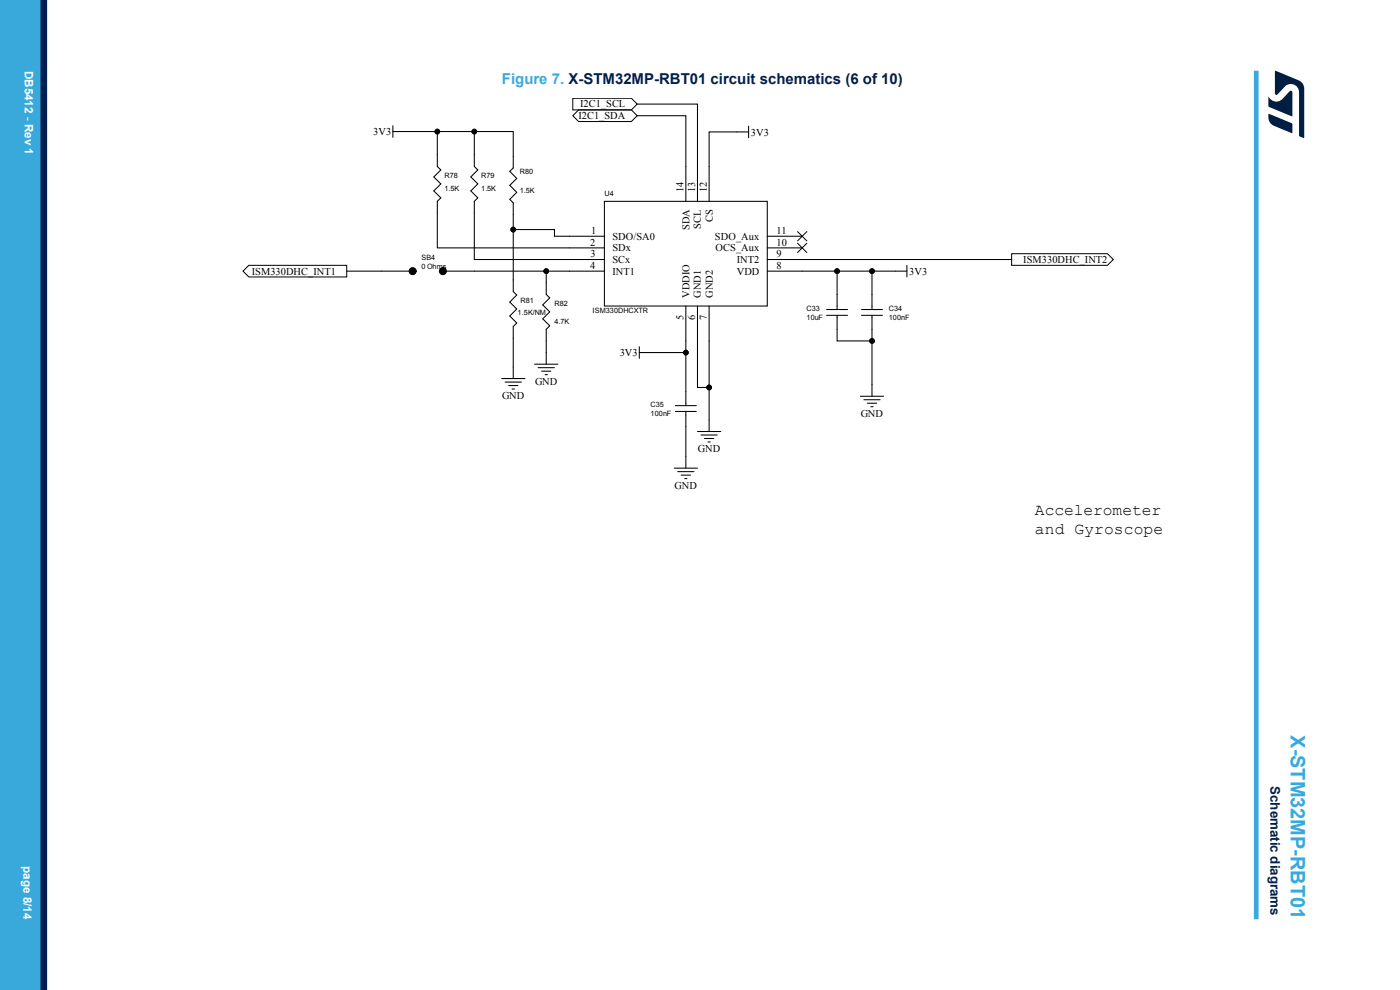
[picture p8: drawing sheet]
<svg xmlns="http://www.w3.org/2000/svg" width="297mm" height="210mm" viewBox="0 0 297 210" stroke-linecap="round" stroke-linejoin="round" font-family="sans-serif">
<defs><g id="words">
<text font-size="4.2" fill="#39a9dc" x="273.8" y="156" transform="rotate(90 273.8 156)">X-STM32MP-RBT01</text>
<g font-size="3.5">
<text x="219.6" y="109.2">Accelerometer</text>
<text x="219.6" y="113.2">and Gyroscope</text>
</g>
<text font-size="3.2" fill="#39a9dc" x="106.5" y="17.8">Figure 7. X-STM32MP-RBT01 circuit schematics (6 of 10)</text>
<text font-size="2.8" fill="#002052" x="269.5" y="166.8" transform="rotate(90 269.5 166.8)">Schematic diagrams</text>
<g font-size="2.5" fill="#fff">
<text x="5.3" y="15" transform="rotate(90 5.3 15)">DB5412 - Rev 1</text>
<text x="5" y="183.7" transform="rotate(90 5 183.7)">page 8/14</text>
</g>
<g font-size="2.2">
<text x="123.1" y="22.8">I2C1_SCL</text>
<text x="79.2" y="28.7">3V3</text>
<text x="122.7" y="25.3">I2C1_SDA</text>
<text x="159.3" y="28.8">3V3</text>
<text x="145" y="40.8" transform="rotate(-90 145 40.8)">14</text>
<text x="147.5" y="40.8" transform="rotate(-90 147.5 40.8)">13</text>
<text x="150" y="40.8" transform="rotate(-90 150 40.8)">12</text>
<text x="151.2" y="47" transform="rotate(-90 151.2 47)">CS</text>
<text x="125.2" y="52.1">2</text>
<text x="125.4" y="49.6">1</text>
<text x="129.9" y="50.8">SDO/SA0</text>
<text x="129.9" y="53.3">SDx</text>
<text x="146.3" y="48.9" transform="rotate(-90 146.3 48.9)">SDA</text>
<text x="148.7" y="48.5" transform="rotate(-90 148.7 48.5)">SCL</text>
<text x="151.7" y="50.8">SDO_Aux</text>
<text x="151.8" y="53.3">OCS_Aux</text>
<text x="164.8" y="52.1">10</text>
<text x="164.8" y="49.6">11</text>
<text x="53.4" y="58.3">ISM330DHC_INT1</text>
<text x="125.2" y="57">4</text>
<text x="125.3" y="54.5">3</text>
<text x="129.9" y="58.3">INT1</text>
<text x="129.9" y="55.8">SCx</text>
<text x="156.3" y="55.8">INT2</text>
<text x="156.3" y="58.3">VDD</text>
<text x="164.8" y="54.5">9</text>
<text x="164.8" y="57">8</text>
<text x="192.9" y="58.3">3V3</text>
<text x="217.1" y="55.8">ISM330DHC_INT2</text>
<text x="146.3" y="63.2" transform="rotate(-90 146.3 63.2)">VDDIO</text>
<text x="148.7" y="63.2" transform="rotate(-90 148.7 63.2)">GND1</text>
<text x="151.2" y="63.2" transform="rotate(-90 151.2 63.2)">GND2</text>
<text x="145" y="67.9" transform="rotate(-90 145 67.9)">5</text>
<text x="147.5" y="67.9" transform="rotate(-90 147.5 67.9)">6</text>
<text x="150" y="67.9" transform="rotate(-90 150 67.9)">7</text>
<text x="131.5" y="75.5">3V3</text>
<text x="113.5" y="81.7">GND</text>
<text x="106.5" y="84.7">GND</text>
<text x="182.6" y="88.5">GND</text>
<text x="148" y="96">GND</text>
<text x="143.1" y="103.7">GND</text>
</g>
<g font-size="1.5">
<text x="94.3" y="37.7">R78</text>
<text x="94.3" y="40.6">1.5K</text>
<text x="102.1" y="37.7">R79</text>
<text x="102.1" y="40.6">1.5K</text>
<text x="110.3" y="37">R80</text>
<text x="110.3" y="40.9">1.5K</text>
<text x="128.2" y="41.6">U4</text>
<text x="89.4" y="55.2">SB4</text>
<text x="89.4" y="57.1">0 Ohms</text>
<text x="110.4" y="64.2">R81</text>
<text x="117.6" y="64.8">R82</text>
<text x="171.1" y="65.9">C33</text>
<text x="188.6" y="65.9">C34</text>
<text x="109.8" y="66.8">1.5K/NM</text>
<text x="117.6" y="68.7">4.7K</text>
<text x="125.7" y="66.3">ISM330DHCXTR</text>
<text x="171.1" y="67.8">10uF</text>
<text x="188.6" y="67.8">100nF</text>
<text x="138" y="86.3">C35</text>
<text x="138" y="88.2">100nF</text>
</g>
</g></defs>
<g fill="none" stroke="#000" stroke-width=".22">
<path d="M83.3 26.7v2.4M83.3 27.9h25.6v7.7l-.8 .8 1.5 1.4-1.5 1.5 1.5 1.5-1.5 1.5 .8 .7v18.8l.7 .8-1.5 1.5 1.5 1.5-1.5 1.4 1.5 1.5-.7 .8v11M92.8 27.9v7.4l.7 .8-1.5 1.4 1.5 1.5-1.5 1.5 1.5 1.5-.7 .7v9.9h35.4M100.6 27.9v7.4l.8 .8-1.5 1.4 1.5 1.5-1.5 1.5 1.5 1.5-.8 .7v12.3h27.6M135.2 24.5h10.3v18.2M135.2 22.1h12.8v20.6M158.8 28h-8.4v14.7M158.8 26.8v2.4M73.6 57.5h14.7M93.2 57.5h35M108.9 48.7h8.7v1.4h10.6M115.9 57.5v4.9l.7 .8-1.5 1.5 1.5 1.4-1.5 1.5 1.5 1.5-.7 .8v7.4"/>
<path d="M128.2 42.7h34.6v22.2h-34.6zM162.8 57.5h29.6M162.8 52.6h7.4M162.8 50.1h7.4M162.8 55h51.8M177.6 57.5v8.2M185 57.5v8.2M192.4 56.3v2.4M113.4 77.3h4.9M114.2 78h3.4M114.9 78.7h2M115.6 79.5h.5"/>
<path d="M135.6 74.8h9.9M135.6 73.6v2.4M145.5 64.9v21.1M148 64.9v17.3h2.4M150.4 64.9v26.6M175.4 65.7h4.4M175.4 66.9h4.4M177.6 66.9v5.4h7.4M182.8 65.7h4.4M182.8 66.9h4.4M185 66.9v17.2M106.4 80.3h5"/>
<path d="M107.2 81h3.4M107.9 81.8h2M108.6 82.5h.5M143 99.3h5M143.3 87.3h4.4M143.3 86h4.4M145.5 87.3v12M148 91.5h4.9M148.7 92.3h3.5M149.4 93h2M150.2 93.8h.5M182.5 84.1h5"/>
<path d="M183.3 84.8h3.4M184 85.5h2M184.7 86.3h.5M143.8 100h3.4M144.5 100.8h2M145.2 101.5h.5"/>
</g>
<g fill="#000">
<circle cx="92.8" cy="27.9" r=".49"/>
<circle cx="100.6" cy="27.9" r=".49"/>
<circle cx="87.5" cy="57.5" r=".74"/>
<circle cx="94" cy="57.5" r=".74"/>
<circle cx="108.9" cy="48.7" r=".49"/>
<circle cx="115.9" cy="57.5" r=".49"/>
<circle cx="177.6" cy="57.5" r=".49"/>
<circle cx="185" cy="57.5" r=".49"/>
<circle cx="145.5" cy="74.8" r=".49"/>
<circle cx="185" cy="72.3" r=".49"/>
<circle cx="150.4" cy="82.2" r=".49"/>
</g>
<g fill="none" stroke="#000" stroke-width=".21">
<path d="M121.5 24.5l1.3-1.2h11.1l1.3 1.2-1.3 1.3h-11.1zM121.5 20.8h12.4l1.3 1.3-1.3 1.2h-12.4zM51.6 57.5l1.2-1.2h20.8v2.4h-20.8zM169.2 49.1l2 2M169.2 51.6l2 2M171.2 49.1l-2 2M171.2 51.6l-2 2M214.6 53.8h20.3l1.3 1.2-1.3 1.3h-20.3z"/>
<circle cx="92.8" cy="27.9" r=".49"/>
<circle cx="100.6" cy="27.9" r=".49"/>
<circle cx="87.5" cy="57.5" r=".74"/>
<circle cx="94" cy="57.5" r=".74"/>
<circle cx="108.9" cy="48.7" r=".49"/>
<circle cx="115.9" cy="57.5" r=".49"/>
<circle cx="177.6" cy="57.5" r=".49"/>
<circle cx="185" cy="57.5" r=".49"/>
<circle cx="145.5" cy="74.8" r=".49"/>
<circle cx="185" cy="72.3" r=".49"/>
<circle cx="150.4" cy="82.2" r=".49"/>
</g>
<path d="M266.5 15v180" fill="none" stroke="#39a9dc" stroke-width="1"/>
<g fill="#39a9dc">
<path d="M0 0h8.6v210h-8.6z" fill-rule="evenodd"/>
<path d="M0 0h7.5v210h-7.5z" fill-rule="evenodd"/>
</g>
<path d="M9.3 0v210" fill="none" stroke="#002052" stroke-width="1.4"/>
<g fill="#001e41">
<path d="M270.5 15l5 2.1a1.91 1.91 0 0 1 1.2 1.7l-.1 10.5-1-.5v-9.2a1.74 1.74 0 0 0-1-1.6 1.74 1.74 0 0 0-2 .3l-1.6 1.7-.2 .1-.3-.1z"/>
<path d="M269.1 24.2l4.9 1.9 .2 .3v1.7l-.2 .1-3.8-1.5a1.92 1.92 0 0 1-1.1-1.8z"/>
<path d="M269.1 20.5a1.85 1.85 0 0 0 2.9 .5l1.6-1.6 .2-.2 .3 .2v5.3l-5-2.1z"/>
</g>
<use href="#words"/>
</svg>
